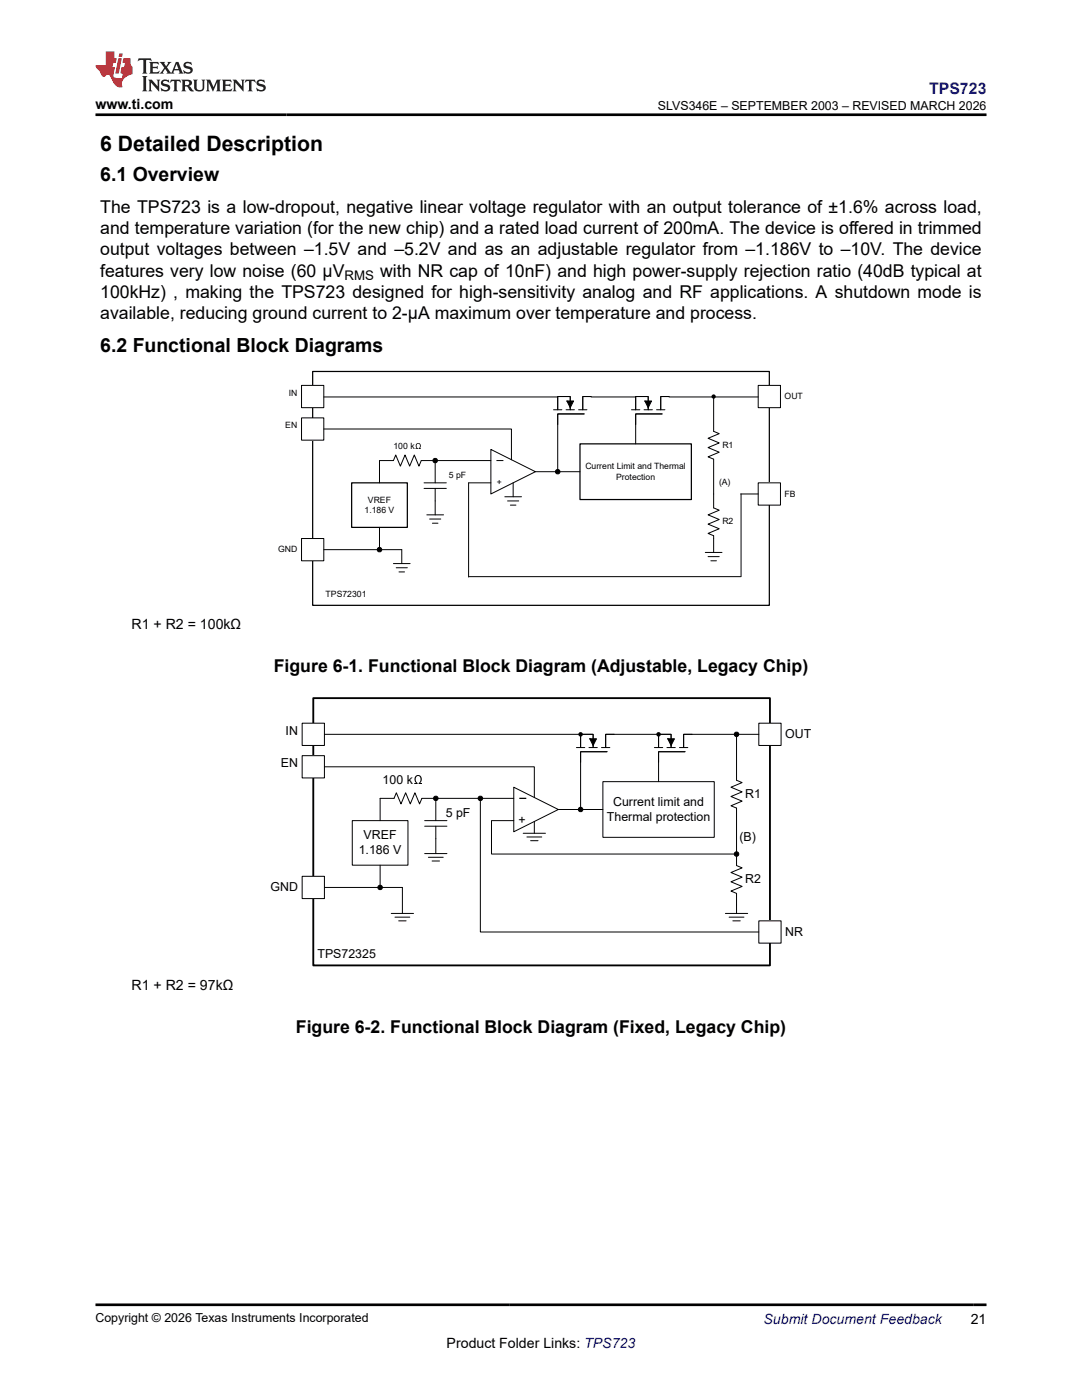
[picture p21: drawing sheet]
<svg xmlns="http://www.w3.org/2000/svg" width="216mm" height="279mm" viewBox="0 0 216 279" stroke-linecap="round" stroke-linejoin="round" font-family="sans-serif">
<defs><g id="words">
<text font-size="4.2" x="20" y="30.2">6 Detailed Description</text>
<g font-size="3.9">
<text x="20" y="36">6.1 Overview</text>
<text x="20" y="70.3">6.2 Functional Block Diagrams</text>
</g>
<g font-size="3.5">
<text x="20" y="46.7">and temperature variation (for the new chip) and a rated load current of 200mA. The device is offered in trimmed</text>
<text x="20" y="42.5">The TPS723 is a low-dropout, negative linear voltage regulator with an output tolerance of ±1.6% across load,</text>
<text x="20" y="51">output voltages between –1.5V and –5.2V and as an adjustable regulator from –1.186V to –10V. The device</text>
<text x="20" y="55.2">features very low noise (60 μV</text>
<text x="20" y="59.4">100kHz) , making the TPS723 designed for high-sensitivity analog and RF applications. A shutdown mode is</text>
<text x="75.9" y="55.2">with NR cap of 10nF) and high power-supply rejection ratio (40dB typical at</text>
<text x="20" y="63.7">available, reducing ground current to 2-μA maximum over temperature and process.</text>
<text x="54.6" y="134.2">Figure 6-1. Functional Block Diagram (Adjustable, Legacy Chip)</text>
<text x="59" y="206.2">Figure 6-2. Functional Block Diagram (Fixed, Legacy Chip)</text>
</g>
<text font-size="3.2" fill="#00f" x="185.4" y="18.7">TPS723</text>
<g font-size="2.8">
<text x="19.1" y="21.8">www.ti.com</text>
<text x="26.3" y="125.5">R1 + R2 = 100kΩ</text>
<text x="26.3" y="197.5">R1 + R2 = 97kΩ</text>
<text x="89.1" y="269">Product Folder Links: TPS723</text>
<text x="193.7" y="264.2">21</text>
</g>
<text font-size="2.8" fill="#00f" x="152.4" y="264.2">Submit Document Feedback</text>
<text font-size="2.6" x="68.8" y="55.9">RMS</text>
<g font-size="2.5">
<text x="131.3" y="21.9">SLVS346E – SEPTEMBER 2003 – REVISED MARCH 2026</text>
<text x="57" y="146.7">IN</text>
<text x="156.7" y="147.3">OUT</text>
<text x="56" y="153">EN</text>
<text x="76.3" y="156.4">100 k</text>
<text x="122.4" y="160.8">Current limit and</text>
<text x="148.7" y="159.2">R1</text>
<text x="72.6" y="167.5">VREF</text>
<text x="88.9" y="163.1">5 pF</text>
<text x="103.5" y="164.4">+</text>
<text x="121.1" y="163.8">Thermal protection</text>
<text x="147.5" y="167.8">(B)</text>
<text x="71.6" y="170.4">1.186 V</text>
<text x="54" y="177.9">GND</text>
<text x="148.7" y="176.3">R2</text>
<text x="63.3" y="191.2">TPS72325</text>
<text x="156.7" y="186.7">NR</text>
<text x="19" y="263.9">Copyright © 2026 Texas Instruments Incorporated</text>
</g>
<g font-size="1.7">
<text x="57.6" y="79.1">IN</text>
<text x="156.6" y="79.7">OUT</text>
<text x="56.9" y="85.4">EN</text>
<text x="78.5" y="89.6">100 k</text>
<text x="144.1" y="89.4">R1</text>
<text x="89.6" y="95.5">5 pF</text>
<text x="116.8" y="93.6">Current Limit and Thermal</text>
<text x="122.9" y="95.7">Protection</text>
<text x="73.4" y="100.3">VREF</text>
<text x="99.1" y="96.8">+</text>
<text x="143.5" y="96.9">(A)</text>
<text x="156.6" y="99.1">FB</text>
<text x="72.7" y="102.4">1.186 V</text>
<text x="144.1" y="104.7">R2</text>
<text x="55.5" y="110.2">GND</text>
<text x="65" y="119.1">TPS72301</text>
</g>
</g></defs>
<path d="M62.4 74.1h91.1v46.7h-91.1z" fill="none" stroke="#000" stroke-width=".25"/>
<path d="M60.2 76.9h4.4v4.5h-4.4z" fill-rule="evenodd" fill="#fff"/>
<path d="M60.2 76.9h4.4v4.5h-4.4z" fill="none" stroke="#000" stroke-width=".2"/>
<path d="M60.2 83.4h4.4v4.4h-4.4z" fill-rule="evenodd" fill="#fff"/>
<path d="M118 79.1h-1.7v2.7M60.2 83.4h4.4v4.4h-4.4zM110.4 81.8h1.7M111.3 81.8v-2.7h2.5v2.7M113 81.8h1.6M113.1 80h1.3l-.6 1.4zM115.4 81.8h1.7M116.6 82.6h-5.3v2.1" fill="none" stroke="#000" stroke-width=".2"/>
<path d="M113.1 80h1.3l-.6 1.4z" fill="#000"/>
<path d="M60.2 107.5h4.4v4.4h-4.4z" fill-rule="evenodd" fill="#fff"/>
<path d="M133.5 79.1h-1.7v2.7M126 81.8h1.7M126.8 81.8v-2.7h2.5v2.7M128.5 81.8h1.7M128.7 80h1.3l-.7 1.4zM131 81.8h1.7M132.1 82.6h-5.3v2.1M60.2 107.5h4.4v4.4h-4.4z" fill="none" stroke="#000" stroke-width=".2"/>
<path d="M128.7 80h1.3l-.7 1.4z" fill="#000"/>
<path d="M151.3 76.9h4.4v4.5h-4.4z" fill-rule="evenodd" fill="#fff"/>
<path d="M151.3 76.9h4.4v4.5h-4.4z" fill="none" stroke="#000" stroke-width=".2"/>
<path d="M151.3 96.4h4.4v4.4h-4.4z" fill-rule="evenodd" fill="#fff"/>
<g fill="none" stroke="#000" stroke-width=".2">
<path d="M64.6 79.2h46.7M118 79.2h8.8M133.5 79.2h17.8M142.1 79.1h.3v7l1.1 .4-2.2 1 2.2 .9-2.2 .9 2.2 .9-2.2 1 1.1 .4v9.8l1.1 .4-2.2 .9 2.2 1-2.2 .9 2.2 .9-2.2 1 1.1 .4v3.4M64.6 85.6h37.5v6.2M84.6 97.5h4.5M84.6 96.4h4.5M86.8 91.9v4.5M86.8 97.5v5.3M97.9 89.7l8.9 4.4-8.9 4.5zM97.9 91.9h-13.8l-.5 1.1-.9-2.2-1 2.2-.9-2.2-.9 2.2-.9-2.2-.5 1.1h-2.8v4.5M97.9 96.4h-4.4v18.8"/>
<path d="M99.1 91.9h1.3M100.7 99.1h3.4M101.3 100h2.2M102.4 96.4v2.7M106.8 94.1h8.9M111.3 84.7v9.4M126.8 84.7v3.9M147.8 98.6h3.5M147.9 98.6v16.4M151.3 96.4h4.4v4.4h-4.4zM64.6 109.7h15.6v2.8M75.7 105.3v4.4"/>
<path d="M78.5 112.5h3.3M79.1 113.3h2.2M79.6 114.1h1.1M85.2 102.8h3.3M85.7 103.6h2.2M86.3 104.4h1.1M93.6 115.1h54.3M101.8 100.8h1.1M140.7 110.3h3.4M141.3 111.1h2.2M141.8 111.9h1.2"/>
<circle cx="86.8" cy="91.9" r=".45"/>
<circle cx="111.3" cy="94.1" r=".45"/>
<circle cx="75.7" cy="109.7" r=".45"/>
</g>
<path d="M70.2 96.4h11.1v8.9h-11.1zM115.7 88.6h22.3v11.1h-22.3z" fill="none" stroke="#000" stroke-width=".25"/>
<g fill="#000">
<circle cx="142.4" cy="79.1" r=".43"/>
<circle cx="86.8" cy="91.9" r=".45"/>
<circle cx="111.3" cy="94.1" r=".45"/>
<circle cx="75.7" cy="109.7" r=".45"/>
</g>
<path d="M62.5 139.3h91.1v53.4h-91.1z" fill="none" stroke="#000" stroke-width=".37"/>
<path d="M60.3 144.3h4.4v4.5h-4.4z" fill-rule="evenodd" fill="#fff"/>
<path d="M60.3 144.3h4.4v4.5h-4.4z" fill="none" stroke="#000" stroke-width=".2"/>
<path d="M60.3 150.8h4.4v4.5h-4.4z" fill-rule="evenodd" fill="#fff"/>
<path d="M60.3 150.8h4.4v4.5h-4.4zM115 149.2h1.7M115.9 149.2v-2.6h2.5v2.6M117.5 149.2h1.7M117.7 147.4h1.3l-.6 1.4zM120 149.2h1.7M121.1 150h-5.2v2.1M122.5 146.6h-1.6v2.6" fill="none" stroke="#000" stroke-width=".2"/>
<g fill="#000">
<path d="M117.7 147.4h1.3l-.6 1.4z"/>
<circle cx="115.8" cy="146.5" r=".45"/>
</g>
<path d="M60.3 174.9h4.4v4.4h-4.4z" fill-rule="evenodd" fill="#fff"/>
<path d="M130.6 149.2h1.6M131.4 149.2v-2.6h2.5v2.6M133.1 149.2h1.6M133.2 147.4h1.4l-.7 1.4zM135.6 149.2h1.6M136.7 150h-5.3v2.1M138.1 146.6h-1.7v2.6M60.3 174.9h4.4v4.4h-4.4z" fill="none" stroke="#000" stroke-width=".2"/>
<g fill="#000">
<path d="M133.2 147.4h1.4l-.7 1.4z"/>
<circle cx="131.4" cy="146.5" r=".45"/>
</g>
<path d="M151.4 144.3h4.5v4.5h-4.5z" fill-rule="evenodd" fill="#fff"/>
<path d="M151.4 144.3h4.5v4.5h-4.5z" fill="none" stroke="#000" stroke-width=".2"/>
<path d="M151.4 183.8h4.5v4.4h-4.5z" fill-rule="evenodd" fill="#fff"/>
<g fill="none" stroke="#000" stroke-width=".2">
<path d="M64.7 153h41.9v6.2M64.7 146.6h51.2M87 159.3v4.5M95.8 159.3v26.7h55.6M102.5 157.1l8.9 4.5-8.9 4.4zM102.5 159.3h-18.3l-.5 1.1-.9-2.2-.9 2.2-1-2.2-.9 2.2-.9-2.2-.5 1.1h-2.8v4.5M115.9 152.1v9.5M120.3 156h22.2v11.1h-22.2zM122.5 146.6h8.9M131.4 152.1v3.9M138.1 146.6h13.3M147 146.6v9.1l1.1 .5-2.2 .9 2.2 .9-2.2 1 2.2 .9-2.2 .9 1.1 .5v11.4l1.1 .5-2.2 .9 2.2 1-2.2 .9 2.2 .9-2.2 .9 1.1 .5v4"/>
<path d="M64.7 177.1h15.6v5.2M70.3 163.8h11.1v8.9h-11.1zM75.8 172.7v4.4M84.7 164.9h4.5M84.7 163.8h4.5M84.7 170.3h4.5M85.5 171.1h2.9M86.2 171.8h1.5M87 164.9v5.4M102.5 163.8h-4.4v6.6h48.9M104.4 166.3h4.4M105.1 167h3"/>
<path d="M105.9 167.8h1.5M106.6 163.9v2.4M111.4 161.6h8.9M78.1 182.3h4.4M78.8 183h3M79.6 183.8h1.4M144.7 182.3h4.5M145.5 183h2.9M146.2 183.8h1.5M151.4 183.8h4.5v4.4h-4.5z"/>
<circle cx="87" cy="159.3" r=".45"/>
<circle cx="95.9" cy="159.3" r=".45"/>
<circle cx="147" cy="146.6" r=".45"/>
<circle cx="75.9" cy="177.1" r=".45"/>
<circle cx="115.9" cy="161.6" r=".45"/>
<circle cx="147" cy="170.4" r=".45"/>
</g>
<g fill="#000">
<circle cx="87" cy="159.3" r=".45"/>
<circle cx="95.9" cy="159.3" r=".45"/>
<circle cx="147" cy="146.6" r=".45"/>
<circle cx="75.9" cy="177.1" r=".45"/>
<circle cx="115.9" cy="161.6" r=".45"/>
<circle cx="147" cy="170.4" r=".45"/>
</g>
<path d="M103.6 159.3h1.4" fill="none" stroke="#000" stroke-width=".25"/>
<path d="M27.7 11.6l-.2 .6 .5-.2h.6v.1v2.2l-.2 .4h1l-.2-.4v-2.2v-.1h.5l.5 .2-.1-.6zM29.8 12.4l.2 .3v1.6l-.2 .4h1.9l.1-.6a1.08 1.08 0 0 1-1.3 .2v-.7h.6l.4 .2v-.7l-.4 .2h-.6v-.5l.2-.2a1 1 0 0 1 1 .3l-.1-.5zM31.8 12.4l1 1.1-1 1.2h.9l-.2-.2 .4-.8 .5 .8-.2 .2h1.6l-.2-.2 .1-.5h1l.1 .5-.1 .2h.9l-.2-.4-.8-1.9h-.5l-1 2.1-.8-1.1 .9-1h-.8l.2 .2-.5 .6-.3-.6 .1-.2zM35.2 12.8l.4 1h-.8zM36.8 12.5a.65 .65 0 0 0-.2 .7 .65 .65 0 0 0 .6 .5l.7 .1 .1 .3a.79 .79 0 0 1-.7 .4 .79 .79 0 0 1-.7-.5l.1 .7 .2-.1a.93 .93 0 0 0 1.1 0 .93 .93 0 0 0 .4-.9 1.46 1.46 0 0 0-1.2-.6l-.1-.3a1.09 1.09 0 0 1 1.2 .2l-.2-.6-.1 .1-.6-.2zM28.4 15.2l.2 .4v2.2l-.2 .4h1l-.2-.4v-2.2l.2-.4zM29.6 15.9l.2 .4v1.5l-.2 .4h.8l-.3-.4v-1.3l1.7 1.8v-2l.2-.4h-.8l.2 .2 .1 1.1-1.2-1.3zM32.3 16a.65 .65 0 0 0-.2 .8 .65 .65 0 0 0 .7 .4l.6 .2 .1 .2a.79 .79 0 0 1-.7 .4 .79 .79 0 0 1-.7-.5l.1 .7 .2-.1a.93 .93 0 0 0 1.1 .1 .93 .93 0 0 0 .4-1 1.46 1.46 0 0 0-1.2-.5l-.1-.4a1.09 1.09 0 0 1 1.2 .2l-.2-.6-.1 .1-.6-.1zM34.1 15.9l-.1 .6a.63 .63 0 0 1 .7-.3l.1 1.6-.3 .4h1l-.2-.4v-1.6a.66 .66 0 0 1 .8 .3l-.1-.6zM36.2 15.9l.2 .4v1.5l-.2 .4h.9l-.2-.2v-.7h.5l.1 .2a.79 .79 0 0 0 1.2 .6l-1-.9a.61 .61 0 0 0 .6-.6 .61 .61 0 0 0-.5-.7zM36.9 16.2h.2a.47 .47 0 0 1 .5 .1 .47 .47 0 0 1 .1 .5l-.2 .1-.6 .1zM38.5 15.9l.2 .2a2.27 2.27 0 0 0 .4 2 1.04 1.04 0 0 0 1.7-.7v-1.3l.2-.2h-.8l.2 .4v1.1a.6 .6 0 0 1-.6 .6 .6 .6 0 0 1-.6-.6v-1.1l.3-.4zM41.1 15.9l.2 .4v1.5l-.2 .4h.7l-.2-.4v-1.4l.9 1.9 .8-1.9v1.4l-.2 .4h1l-.3-.4v-1.5l.3-.4h-.8l-.7 1.5-.7-1.5zM44.3 15.9l.2 .4v1.5l-.2 .4h1.9l.1-.6a1.09 1.09 0 0 1-1.3 .2v-.7h.6l.4 .2v-.6l-.4 .2h-.6v-.6l.2-.1a1.01 1.01 0 0 1 1 .3l-.1-.6zM46.4 15.9l.3 .4v1.5l-.3 .4h.8l-.2-.4v-1.3l1.6 1.8v-2l.2-.4h-.7l.2 .2v1.1l-1.2-1.3zM49 15.9l-.1 .6a.63 .63 0 0 1 .8-.3v1.6l-.3 .4h1l-.2-.4v-1.6a.66 .66 0 0 1 .8 .3l-.1-.6zM51.4 16a.65 .65 0 0 0-.2 .8 .65 .65 0 0 0 .6 .4l.6 .2 .2 .2a.79 .79 0 0 1-.8 .4 .79 .79 0 0 1-.6-.5l.1 .7 .2-.1a.93 .93 0 0 0 1 .1 .93 .93 0 0 0 .5-1 1.46 1.46 0 0 0-1.3-.5l-.1-.4a1.09 1.09 0 0 1 1.3 .2l-.2-.6-.2 .1-.5-.1z" fill="#231f20"/>
<path d="M21.1 10.3v2.7h-2v.4l.9 1a.95 .95 0 0 0 .9 .9 .59 .59 0 0 1 .6-.4 .59 .59 0 0 1 .5 .3l.4 .8a1.59 1.59 0 0 0 2.1 1.4 1.61 1.61 0 0 1 1-2.3l1-.3-.1-1.5a1.59 1.59 0 0 1-.4-1.7h-1.4l-.2 .9h.5l-.1 .9h-.5l-.2 .9v.3l.4 .1-.2 .9h-.6a.73 .73 0 0 1-1.1-.7l.3-1.5h-.5l.2-.9h.5l.2-.9h-.5v-1.3zM23.6 11.6l-.6 3.1h.7l.6-3.1zM23.8 10.7l-.1 .6h.7l.1-.6z" fill="#ed1c24"/>
<path d="M19 22.9h177.8M19 260.4h177.8" fill="none" stroke="#000" stroke-width=".53"/>
<use href="#words"/>
</svg>
